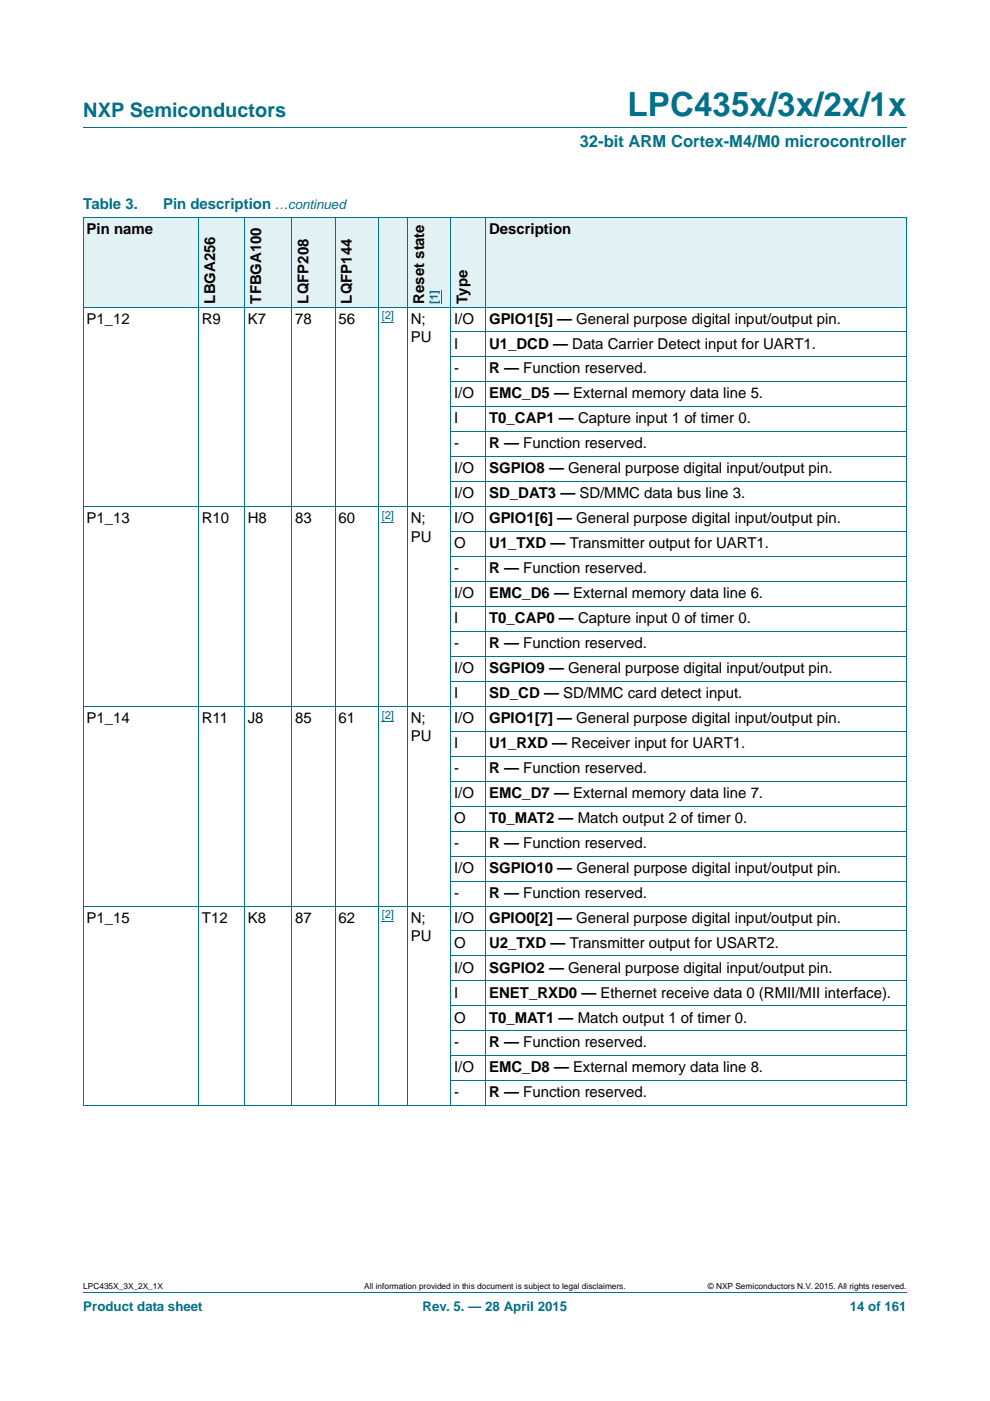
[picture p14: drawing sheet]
<svg xmlns="http://www.w3.org/2000/svg" width="210mm" height="297mm" viewBox="0 0 210 297" stroke-linecap="round" stroke-linejoin="round" font-family="sans-serif">
<defs><g id="words">
<text font-size="7" fill="#00718a" x="133.1" y="24.6">LPC435x/3x/2x/1x</text>
<text font-size="4.2" fill="#00718a" x="17.7" y="24.9">NXP Semiconductors</text>
<text font-size="3.5" fill="#00718a" x="123" y="31.1">32-bit ARM Cortex-M4/M0 microcontroller</text>
<g font-size="3.2" fill="#00718a">
<text x="17.7" y="44.3">Table 3.</text>
<text x="34.6" y="44.3">Pin description</text>
</g>
<g font-size="3.2">
<text x="18.4" y="49.6">Pin name</text>
<text x="103.7" y="49.6">Description</text>
<text x="45.6" y="64.4" transform="rotate(-90 45.6 64.4)">LBGA256</text>
<text x="55.4" y="64.4" transform="rotate(-90 55.4 64.4)">TFBGA100</text>
<text x="65.4" y="64.4" transform="rotate(-90 65.4 64.4)">LQFP208</text>
<text x="74.6" y="64.4" transform="rotate(-90 74.6 64.4)">LQFP144</text>
<text x="90" y="64.4" transform="rotate(-90 90 64.4)">Reset state</text>
<text x="99.1" y="64.4" transform="rotate(-90 99.1 64.4)">Type</text>
<text x="18.4" y="68.6">P1_12</text>
<text x="42.8" y="68.6">R9</text>
<text x="52.6" y="68.6">K7</text>
<text x="62.6" y="68.6">78</text>
<text x="71.8" y="68.6">56</text>
<text x="87.1" y="68.6">N;</text>
<text x="96.3" y="68.6">I/O</text>
<text x="103.7" y="68.6">GPIO1[5] — General purpose digital input/output pin.</text>
<text x="87.1" y="72.5">PU</text>
<text x="96.3" y="73.9">I</text>
<text x="103.7" y="73.9">U1_DCD — Data Carrier Detect input for UART1.</text>
<text x="96.3" y="79.2">-</text>
<text x="103.7" y="79.2">R — Function reserved.</text>
<text x="96.3" y="84.5">I/O</text>
<text x="96.3" y="89.8">I</text>
<text x="103.7" y="89.8">T0_CAP1 — Capture input 1 of timer 0.</text>
<text x="103.7" y="84.5">EMC_D5 — External memory data line 5.</text>
<text x="96.3" y="95.1">-</text>
<text x="103.7" y="95.1">R — Function reserved.</text>
<text x="96.3" y="100.4">I/O</text>
<text x="103.7" y="100.4">SGPIO8 — General purpose digital input/output pin.</text>
<text x="96.3" y="105.7">I/O</text>
<text x="103.7" y="105.7">SD_DAT3 — SD/MMC data bus line 3.</text>
<text x="18.4" y="110.9">P1_13</text>
<text x="42.8" y="110.9">R10</text>
<text x="52.6" y="110.9">H8</text>
<text x="62.6" y="110.9">83</text>
<text x="71.8" y="110.9">60</text>
<text x="87.1" y="110.9">N;</text>
<text x="96.3" y="110.9">I/O</text>
<text x="103.7" y="110.9">GPIO1[6] — General purpose digital input/output pin.</text>
<text x="87.1" y="114.8">PU</text>
<text x="96.3" y="116.2">O</text>
<text x="103.7" y="116.2">U1_TXD — Transmitter output for UART1.</text>
<text x="96.3" y="121.5">-</text>
<text x="103.7" y="121.5">R — Function reserved.</text>
<text x="96.3" y="126.8">I/O</text>
<text x="103.7" y="126.8">EMC_D6 — External memory data line 6.</text>
<text x="96.3" y="132.1">I</text>
<text x="96.3" y="137.4">-</text>
<text x="103.7" y="132.1">T0_CAP0 — Capture input 0 of timer 0.</text>
<text x="103.7" y="137.4">R — Function reserved.</text>
<text x="96.3" y="142.7">I/O</text>
<text x="103.7" y="142.7">SGPIO9 — General purpose digital input/output pin.</text>
<text x="96.3" y="148">I</text>
<text x="103.7" y="148">SD_CD — SD/MMC card detect input.</text>
<text x="18.4" y="153.3">P1_14</text>
<text x="42.8" y="153.3">R11</text>
<text x="52.6" y="153.3">J8</text>
<text x="62.6" y="153.3">85</text>
<text x="71.8" y="153.3">61</text>
<text x="87.1" y="153.3">N;</text>
<text x="96.3" y="153.3">I/O</text>
<text x="103.7" y="153.3">GPIO1[7] — General purpose digital input/output pin.</text>
<text x="87.1" y="157.2">PU</text>
<text x="96.3" y="158.6">I</text>
<text x="103.7" y="158.6">U1_RXD — Receiver input for UART1.</text>
<text x="96.3" y="163.9">-</text>
<text x="103.7" y="163.9">R — Function reserved.</text>
<text x="96.3" y="169.2">I/O</text>
<text x="103.7" y="169.2">EMC_D7 — External memory data line 7.</text>
<text x="96.3" y="174.5">O</text>
<text x="96.3" y="179.8">-</text>
<text x="103.7" y="174.5">T0_MAT2 — Match output 2 of timer 0.</text>
<text x="103.7" y="179.8">R — Function reserved.</text>
<text x="96.3" y="185">I/O</text>
<text x="103.7" y="185">SGPIO10 — General purpose digital input/output pin.</text>
<text x="96.3" y="190.3">-</text>
<text x="103.7" y="190.3">R — Function reserved.</text>
<text x="18.4" y="195.6">P1_15</text>
<text x="42.8" y="195.6">T12</text>
<text x="52.6" y="195.6">K8</text>
<text x="62.6" y="195.6">87</text>
<text x="71.8" y="195.6">62</text>
<text x="87.1" y="195.6">N;</text>
<text x="96.3" y="195.6">I/O</text>
<text x="103.7" y="195.6">GPIO0[2] — General purpose digital input/output pin.</text>
<text x="87.1" y="199.5">PU</text>
<text x="96.3" y="200.9">O</text>
<text x="103.7" y="200.9">U2_TXD — Transmitter output for USART2.</text>
<text x="96.3" y="206.2">I/O</text>
<text x="103.7" y="206.2">SGPIO2 — General purpose digital input/output pin.</text>
<text x="96.3" y="211.5">I</text>
<text x="103.7" y="211.5">ENET_RXD0 — Ethernet receive data 0 (RMII/MII interface).</text>
<text x="96.3" y="216.8">O</text>
<text x="103.7" y="216.8">T0_MAT1 — Match output 1 of timer 0.</text>
<text x="96.3" y="222.1">-</text>
<text x="96.3" y="227.4">I/O</text>
<text x="103.7" y="222.1">R — Function reserved.</text>
<text x="103.7" y="227.4">EMC_D8 — External memory data line 8.</text>
<text x="96.3" y="232.7">-</text>
<text x="103.7" y="232.7">R — Function reserved.</text>
</g>
<g font-size="2.8" fill="#00718a">
<text x="58.3" y="44.3">…continued</text>
<text x="17.7" y="277.9">Product data sheet</text>
<text x="89.6" y="277.9">Rev. 5. — 28 April 2015</text>
<text x="180.2" y="277.9">14 of 161</text>
</g>
<g font-size="2.4" fill="#00f">
<text x="92.9" y="64.4" transform="rotate(-90 92.9 64.4)">[1]</text>
<text x="81" y="67.6">[2]</text>
<text x="81" y="110">[2]</text>
<text x="81" y="152.3">[2]</text>
<text x="81" y="194.7">[2]</text>
</g>
<g font-size="1.8">
<text x="17.7" y="273.3">LPC435X_3X_2X_1X</text>
<text x="77.2" y="273.3">All information provided in this document is subject to legal disclaimers.</text>
<text x="150.1" y="273.3">© NXP Semiconductors N.V. 2015. All rights reserved.</text>
</g>
</g></defs>
<path d="M17.7 27h174.6M17.7 273.9h174.6" fill="none" stroke="#00718a" stroke-width=".21"/>
<path d="M81 68.4h2.6M81 110.7h2.6M81 153h2.6M81 195.4h2.6" fill="none" stroke="#00f" stroke-width=".21"/>
<g fill="#e2f1f4">
<path d="M17.7 46h24.4v19.1h-24.4z"/>
<path d="M42.1 46h9.8v19.1h-9.8z"/>
<path d="M51.9 46h10v19.1h-10z"/>
<path d="M61.9 46h9.2v19.1h-9.2z"/>
<path d="M71.1 46h9.2v19.1h-9.2z"/>
<path d="M80.3 46h15.3v19.1h-15.3z"/>
</g>
<path d="M93.6 61.5v2.9" fill="none" stroke="#00f" stroke-width=".21"/>
<g fill="#e2f1f4">
<path d="M95.6 46h7.4v19.1h-7.4z"/>
<path d="M103 46h89.3v19.1h-89.3z"/>
</g>
<g fill="none" stroke="#00718a" stroke-width=".21">
<path d="M17.6 46h174.7M17.7 46.1v188.3M42.1 46v188.5M51.9 46v188.5M61.9 46v188.5M71.1 46v188.5M80.3 46v188.5M86.4 46v188.5M95.6 46v188.5M103 46v188.5M192.3 46.1v188.3M17.6 65.1h174.7"/>
<path d="M95.6 70.4h96.7M95.6 75.7h96.7M95.6 81h96.7M95.6 86.3h96.7M95.6 91.6h96.7M95.6 96.8h96.7M17.6 107.4h174.7M95.6 102.1h96.7M95.6 112.7h96.7M95.6 118h96.7M95.6 123.3h96.7M95.6 128.6h96.7"/>
<path d="M95.6 133.9h96.7M95.6 139.2h96.7M17.6 149.8h174.7M95.6 144.5h96.7M95.6 155.1h96.7M95.6 160.3h96.7M95.6 165.6h96.7M95.6 170.9h96.7M95.6 176.2h96.7M17.6 192.1h174.7M95.6 181.5h96.7M95.6 186.8h96.7"/>
<path d="M95.6 197.4h96.7M95.6 202.7h96.7M95.6 208h96.7M95.6 213.3h96.7M95.6 218.6h96.7M17.6 234.4h174.7M95.6 223.8h96.7M95.6 229.1h96.7"/>
</g>
<use href="#words"/>
</svg>
